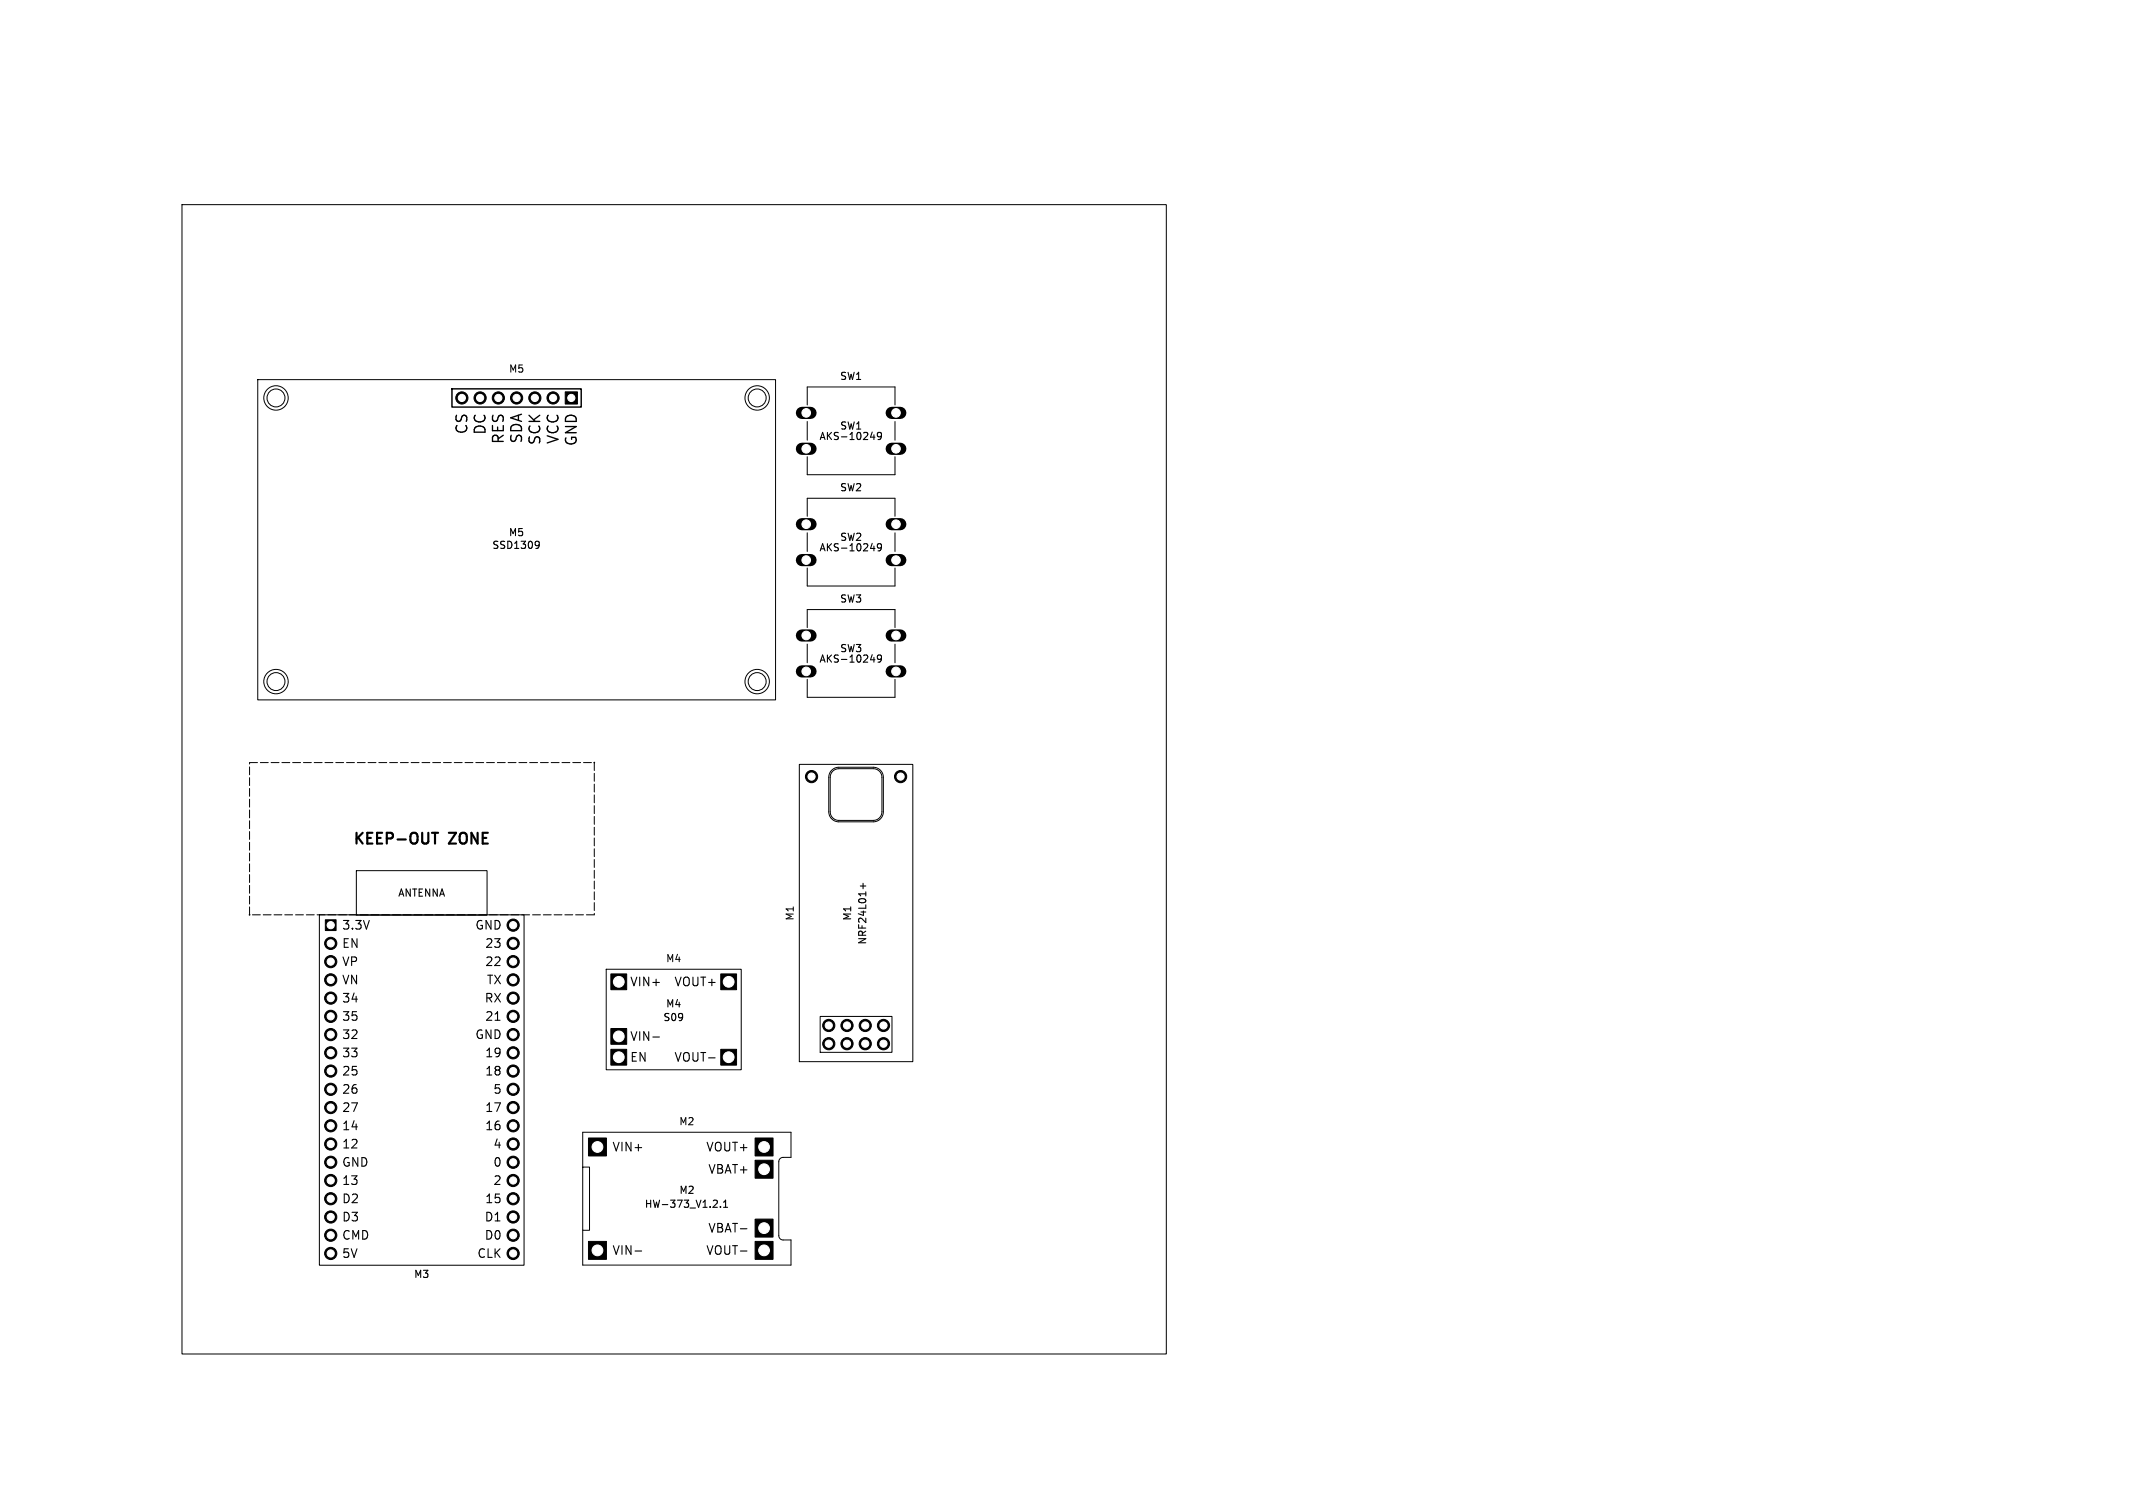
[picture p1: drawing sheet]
<svg xmlns="http://www.w3.org/2000/svg" width="297mm" height="210mm" viewBox="0 0 297 210" stroke-linecap="round" stroke-linejoin="round" font-family="sans-serif">
<defs><g id="words">
<g font-size="2.1">
<text x="65.3" y="60.6" transform="rotate(-90 65.3 60.6)">CS</text>
<text x="67.9" y="60.7" transform="rotate(-90 67.9 60.7)">DC</text>
<text x="70.4" y="62" transform="rotate(-90 70.4 62)">RES</text>
<text x="73" y="61.9" transform="rotate(-90 73 61.9)">SDA</text>
<text x="75.5" y="62.1" transform="rotate(-90 75.5 62.1)">SCK</text>
<text x="78" y="62" transform="rotate(-90 78 62)">VCC</text>
<text x="80.6" y="62.3" transform="rotate(-90 80.6 62.3)">GND</text>
<text x="49" y="118">KEEP-OUT</text>
<text x="62.6" y="118">ZONE</text>
</g>
<g font-size="1.7">
<text x="47.5" y="129.7">3.3V</text>
<text x="66.1" y="129.7">GND</text>
<text x="47.5" y="137.3">VN</text>
<text x="47.5" y="132.2">EN</text>
<text x="47.5" y="134.7">VP</text>
<text x="67.5" y="132.2">23</text>
<text x="67.5" y="134.7">22</text>
<text x="67.7" y="137.3">TX</text>
<text x="87.7" y="137.6">VIN+</text>
<text x="93.8" y="137.6">VOUT+</text>
<text x="47.5" y="142.4">35</text>
<text x="47.5" y="139.8">34</text>
<text x="67.4" y="139.8">RX</text>
<text x="67.5" y="142.4">21</text>
<text x="47.5" y="150">25</text>
<text x="47.5" y="147.4">33</text>
<text x="47.5" y="144.9">32</text>
<text x="66.1" y="144.9">GND</text>
<text x="67.5" y="150">18</text>
<text x="67.5" y="147.4">19</text>
<text x="87.7" y="148.1">EN</text>
<text x="87.7" y="145.2">VIN-</text>
<text x="93.8" y="148.1">VOUT-</text>
<text x="47.5" y="152.5">26</text>
<text x="47.5" y="155.1">27</text>
<text x="67.5" y="155.1">17</text>
<text x="68.6" y="152.5">5</text>
<text x="47.5" y="157.6">14</text>
<text x="47.5" y="160.1">12</text>
<text x="67.5" y="157.6">16</text>
<text x="68.6" y="160.1">4</text>
<text x="85.2" y="160.6">VIN+</text>
<text x="98.2" y="160.6">VOUT+</text>
<text x="47.5" y="162.7">GND</text>
<text x="47.5" y="167.8">D2</text>
<text x="47.5" y="165.2">13</text>
<text x="67.5" y="167.8">15</text>
<text x="68.6" y="165.2">2</text>
<text x="68.6" y="162.7">0</text>
<text x="98.5" y="163.7">VBAT+</text>
<text x="47.5" y="172.8">CMD</text>
<text x="47.5" y="170.3">D3</text>
<text x="67.4" y="170.3">D1</text>
<text x="67.4" y="172.8">D0</text>
<text x="98.5" y="171.9">VBAT-</text>
<text x="47.5" y="175.4">5V</text>
<text x="66.4" y="175.4">CLK</text>
<text x="85.2" y="175">VIN-</text>
<text x="98.2" y="175">VOUT-</text>
</g>
<g font-size="1.4">
<text x="70.8" y="52">M5</text>
<text x="116.9" y="53.1">SW1</text>
<text x="114" y="61.5">AKS-10249</text>
<text x="116.9" y="60">SW1</text>
<text x="116.9" y="68.6">SW2</text>
<text x="68.4" y="76.6">SSD1309</text>
<text x="70.7" y="74.9">M5</text>
<text x="114" y="77">AKS-10249</text>
<text x="116.9" y="75.5">SW2</text>
<text x="116.9" y="84.1">SW3</text>
<text x="114" y="92.5">AKS-10249</text>
<text x="116.9" y="91">SW3</text>
<text x="55.3" y="125.1">ANTENNA</text>
<text x="110.6" y="128.2" transform="rotate(-90 110.6 128.2)">M1</text>
<text x="118.7" y="128.3" transform="rotate(-90 118.7 128.3)">M1</text>
<text x="120.8" y="131.7" transform="rotate(-90 120.8 131.7)">NRF24L01+</text>
<text x="92.7" y="134.1">M4</text>
<text x="92.3" y="142.4">S09</text>
<text x="92.6" y="140.5">M4</text>
<text x="94.5" y="156.8">M2</text>
<text x="94.5" y="166.5">M2</text>
<text x="89.7" y="168.4">HW-373_V1.2.1</text>
<text x="57.5" y="178.2">M3</text>
</g>
</g></defs>
<path d="M111.7 57.5h1.2M124.2 57.5h1.2M111.7 73h1.2M111.7 78h1.2M111.7 62.5h1.2M124.2 73h1.2M124.2 78h1.2M124.2 62.5h1.2M111.7 88.5h1.2M111.7 93.5h1.2M124.2 88.5h1.2M124.2 93.5h1.2" fill="none" stroke="#000" stroke-width="1.7"/>
<g fill="#000" stroke="#000" stroke-width=".14">
<path d="M78.7 54.6h1.7v1.7h-1.7zM45.3 128.1h1.5v1.5h-1.5zM85.1 135.6h2.2v2.2h-2.2zM100.4 135.6h2.2v2.2h-2.2zM85.1 143.2h2.2v2.2h-2.2zM85.1 146.1h2.2v2.2h-2.2zM100.4 146.1h2.2v2.2h-2.2zM105.1 158.5h2.5v2.5h-2.5zM81.9 158.5h2.5v2.5h-2.5zM81.9 172.9h2.5v2.5h-2.5zM105.1 161.6h2.5v2.5h-2.5zM105.1 169.8h2.5v2.5h-2.5z"/>
<path d="M105.1 172.9h2.5v2.5h-2.5z"/>
<circle cx="64.3" cy="55.4" r=".85"/>
<circle cx="66.8" cy="55.4" r=".85"/>
<circle cx="69.4" cy="55.4" r=".85"/>
<circle cx="71.9" cy="55.4" r=".85"/>
<circle cx="74.5" cy="55.4" r=".85"/>
<circle cx="77" cy="55.4" r=".85"/>
<circle cx="82.8" cy="106.2" r=".05"/>
<circle cx="113" cy="108.1" r=".85"/>
<circle cx="125.4" cy="108.1" r=".85"/>
<circle cx="34.7" cy="127.4" r=".05"/>
<circle cx="46.1" cy="131.4" r=".85"/>
<circle cx="46.1" cy="139" r=".85"/>
<circle cx="46.1" cy="133.9" r=".85"/>
<circle cx="46.1" cy="136.5" r=".85"/>
<circle cx="71.5" cy="128.8" r=".85"/>
<circle cx="71.5" cy="131.4" r=".85"/>
<circle cx="71.5" cy="139" r=".85"/>
<circle cx="71.5" cy="133.9" r=".85"/>
<circle cx="71.5" cy="136.5" r=".85"/>
<circle cx="46.1" cy="151.7" r=".85"/>
<circle cx="46.1" cy="159.3" r=".85"/>
<circle cx="46.1" cy="146.6" r=".85"/>
<circle cx="46.1" cy="149.2" r=".85"/>
<circle cx="46.1" cy="144.1" r=".85"/>
<circle cx="46.1" cy="141.5" r=".85"/>
<circle cx="46.1" cy="156.8" r=".85"/>
<circle cx="46.1" cy="154.2" r=".85"/>
<circle cx="71.5" cy="151.7" r=".85"/>
<circle cx="71.5" cy="154.2" r=".85"/>
<circle cx="71.5" cy="149.2" r=".85"/>
<circle cx="71.5" cy="141.5" r=".85"/>
<circle cx="71.5" cy="156.8" r=".85"/>
<circle cx="71.5" cy="159.3" r=".85"/>
<circle cx="71.5" cy="144.1" r=".85"/>
<circle cx="71.5" cy="146.6" r=".85"/>
<circle cx="115.4" cy="142.8" r=".85"/>
<circle cx="115.4" cy="145.3" r=".85"/>
<circle cx="117.9" cy="142.8" r=".85"/>
<circle cx="117.9" cy="145.3" r=".85"/>
<circle cx="120.5" cy="142.8" r=".85"/>
<circle cx="120.5" cy="145.3" r=".85"/>
<circle cx="123" cy="145.3" r=".85"/>
<circle cx="123" cy="142.8" r=".85"/>
<circle cx="46.1" cy="164.4" r=".85"/>
<circle cx="46.1" cy="166.9" r=".85"/>
<circle cx="46.1" cy="161.9" r=".85"/>
<circle cx="46.1" cy="174.6" r=".85"/>
<circle cx="46.1" cy="169.5" r=".85"/>
<circle cx="46.1" cy="172" r=".85"/>
<circle cx="71.5" cy="166.9" r=".85"/>
<circle cx="71.5" cy="161.9" r=".85"/>
<circle cx="71.5" cy="164.4" r=".85"/>
<circle cx="71.5" cy="174.6" r=".85"/>
<circle cx="71.5" cy="169.5" r=".85"/>
<circle cx="71.5" cy="172" r=".85"/>
</g>
<g fill="none" stroke="#000" stroke-width=".15">
<path d="M74.7 75.4l.3 .1a.66 .66 0 0 1-.2 .9M75.1 75.8l-.1 .1-.3 .1M121.2 76.4h.6M121.2 60.9h.6M121.7 60.5v.7M121.7 76v.7M122.7 76.1l-.2 .2h-.2l-.1-.2 .1-.3 .2-.1 .2 .1a.66 .66 0 0 1-.3 .9h-.1M122.7 60.6l-.2 .2h-.2l-.1-.2 .1-.3 .2-.1 .2 .1a.66 .66 0 0 1-.3 .9h-.1M121.2 91.9h.6M121.7 91.5v.7M122.7 91.6l-.2 .2h-.1l-.2-.2 .1-.3 .2-.1 .2 .1a.66 .66 0 0 1-.3 .9h-.1M119.8 123.4h.8"/>
<path d="M120.2 123v.8M68.9 142.1h.7M90.9 144.4h.9M98.7 147.3h.9M88.4 174.2h.9M99.7 167.1l.2 .2-.1 .3-.5 .5h.6M100.3 168v.1M100.7 168.1h.6M100.7 167.4l.3-.3v1M103.1 171.1h.9M103.1 174.2h.9"/>
</g>
<path d="M60.1 116h.9M60.6 116v1.5" fill="none" stroke="#000" stroke-width=".3"/>
<g fill="none" stroke="#000" stroke-width=".14">
<path d="M25.3 28.5h137.1v160.1h-137.1zM35.9 52.9h72.1v44.6h-72.1zM112.4 56.4v-2.5h12.2v2.5M112.4 58.7v2.6M124.6 58.7v2.6M112.4 63.6v2.5h12.2v-2.5M112.4 71.9v-2.5h12.2v2.5M112.4 74.2v2.6M112.4 79.1v2.5h12.2v-2.5M124.6 74.2v2.6M112.4 87.4v-2.5h12.2v2.5M112.4 89.7v2.6"/>
<path d="M112.4 94.6v2.5h12.2v-2.5M124.6 89.7v2.6M34.7 106.8v1.1M34.7 108.3v1.1M34.7 109.8v1.1M34.7 111.3v1.1M34.7 112.8v1.1M34.7 114.3v1.1M34.7 115.8v1.1M34.7 117.3v1.1M34.7 118.8v1.1M35.8 106.2h-1.1v.2"/>
<path d="M36.2 106.2h1.1M37.8 106.2h1M39.2 106.2h1.2M40.7 106.2h1.2M42.2 106.2h1.2M43.8 106.2h1M45.3 106.2h1M46.7 106.2h1.1M48.2 106.2h1.2M49.7 106.2h1.2M51.3 106.2h1M52.7 106.2h1.1"/>
<path d="M54.2 106.2h1.1M55.7 106.2h1.2M57.2 106.2h1.2M58.8 106.2h1M60.2 106.2h1.1M61.7 106.2h1.1M63.2 106.2h1.2M64.8 106.2h1M66.3 106.2h1M67.7 106.2h1.1M69.2 106.2h1.1M70.7 106.2h1.2"/>
<path d="M72.3 106.2h1M73.8 106.2h1M75.2 106.2h1.1M76.7 106.2h1.1M78.2 106.2h1.2M79.8 106.2h1M81.2 106.2h1.1M82.7 106.2v1.1M82.7 107.7v1.1M82.7 109.2v1.1M82.7 110.7v1.1M82.7 112.2v1.1"/>
<path d="M82.7 113.7v1.1M82.7 115.2v1.1M82.7 116.7v1.1M82.7 118.2v1.1M82.7 119.7v1.1M111.3 106.5h15.8v41.4h-15.8zM115.8 107.3l.4-.3 .5-.1 4.9-.1a1.4 1.4 0 0 1 1.4 1.5v4.8a1.4 1.4 0 0 1-1.4 1.4h-4.8a1.4 1.4 0 0 1-1.4-1.4v-5l.1-.4zM116 107.4l.3-.2 .4-.1h4.9a1.2 1.2 0 0 1 1.2 1.2v4.8a1.2 1.2 0 0 1-1.2 1.2l-4.8-.1a1.2 1.2 0 0 1-1.2-1.1v-5l.1-.4zM34.7 120.3v1.1M34.7 121.8v1.1M34.7 123.3v1.1M34.7 124.8v1.1"/>
<path d="M34.7 126.3v1.1M35.2 127.4h1M36.6 127.4h1.2M38.1 127.4h1.1M39.6 127.4h1.1M41.1 127.4h1.1M42.6 127.4h1.2M44.2 127.4h1.1M44.5 127.4h28.5v48.8h-28.5zM45.7 127.4h1M47.1 127.4h1.1M48.6 127.4h1.1"/>
<path d="M49.6 121.3h18.2v6.2h-18.2zM50.1 127.4h1.2M51.7 127.4h1M53.2 127.4h1M54.6 127.4h1.1M56.1 127.4h1.1M57.6 127.4h1.2M59.2 127.4h1M60.6 127.4h1.1M62.1 127.4h1.1M63.6 127.4h1.2M65.1 127.4h1.2"/>
<path d="M66.7 127.4h1M68.1 127.4h1.1M69.6 127.4h1.1M71.1 127.4h1.2M72.6 127.4h1.2M74.2 127.4h1M75.6 127.4h1.1M77.1 127.4h1.1M78.6 127.4h1.2M80.1 127.4h1.1M82.7 121.2v1.1M82.7 122.7v1.1"/>
<path d="M82.7 124.2v1.1M82.7 125.7v1.1M82.7 127.2v.2h-1M84.4 135h18.8v14h-18.8zM114.2 141.6h10v5h-10zM81.1 162.5h1v8.8h-1zM81.1 162.5v-4.8h29v3.5h-1.1a.6 .6 0 0 0-.6 .6v10.3a.6 .6 0 0 0 .6 .6h1.1v3.5h-29v-4.9"/>
<circle cx="38.4" cy="55.4" r="1.7"/>
<circle cx="38.4" cy="55.4" r="1.25"/>
<circle cx="105.4" cy="55.4" r="1.25"/>
<circle cx="105.4" cy="55.4" r="1.7"/>
<circle cx="38.4" cy="94.9" r="1.7"/>
<circle cx="38.4" cy="94.9" r="1.25"/>
<circle cx="105.4" cy="94.9" r="1.25"/>
<circle cx="105.4" cy="94.9" r="1.7"/>
</g>
<path d="M62.9 54.2h18v2.5h-18z" fill="none" stroke="#000" stroke-width=".2"/>
<g fill="#fff" stroke="#fff" stroke-width=".14">
<circle cx="112.3" cy="73" r=".6"/>
<circle cx="124.8" cy="73" r=".6"/>
<circle cx="112.3" cy="78" r=".6"/>
<circle cx="124.8" cy="78" r=".6"/>
<circle cx="112.3" cy="88.5" r=".6"/>
<circle cx="124.8" cy="88.5" r=".6"/>
<circle cx="112.3" cy="93.5" r=".6"/>
<circle cx="124.8" cy="93.5" r=".6"/>
<circle cx="83.2" cy="159.7" r=".75"/>
<circle cx="83.2" cy="174.1" r=".75"/>
<circle cx="106.4" cy="159.7" r=".75"/>
<circle cx="106.4" cy="162.8" r=".75"/>
<circle cx="106.4" cy="171" r=".75"/>
<circle cx="106.4" cy="174.1" r=".75"/>
<circle cx="86.2" cy="136.7" r=".75"/>
<circle cx="86.2" cy="144.3" r=".75"/>
<circle cx="86.2" cy="147.2" r=".75"/>
<circle cx="101.5" cy="136.7" r=".75"/>
<circle cx="101.5" cy="147.2" r=".75"/>
<circle cx="79.5" cy="55.4" r=".5"/>
<circle cx="77" cy="55.4" r=".5"/>
<circle cx="74.5" cy="55.4" r=".5"/>
<circle cx="71.9" cy="55.4" r=".5"/>
<circle cx="69.4" cy="55.4" r=".5"/>
<circle cx="66.8" cy="55.4" r=".5"/>
<circle cx="64.3" cy="55.4" r=".5"/>
<circle cx="112.3" cy="57.5" r=".6"/>
<circle cx="124.8" cy="57.5" r=".6"/>
<circle cx="112.3" cy="62.5" r=".6"/>
<circle cx="124.8" cy="62.5" r=".6"/>
<circle cx="115.4" cy="142.8" r=".5"/>
<circle cx="115.4" cy="145.4" r=".5"/>
<circle cx="117.9" cy="142.8" r=".5"/>
<circle cx="117.9" cy="145.4" r=".5"/>
<circle cx="120.5" cy="142.8" r=".5"/>
<circle cx="120.5" cy="145.4" r=".5"/>
<circle cx="123" cy="142.8" r=".5"/>
<circle cx="123" cy="145.4" r=".5"/>
<circle cx="113" cy="108.2" r=".5"/>
<circle cx="125.4" cy="108.2" r=".5"/>
<circle cx="46.1" cy="128.8" r=".5"/>
<circle cx="46.1" cy="131.4" r=".5"/>
<circle cx="46.1" cy="133.9" r=".5"/>
<circle cx="46.1" cy="136.5" r=".5"/>
<circle cx="46.1" cy="139" r=".5"/>
<circle cx="46.1" cy="141.5" r=".5"/>
<circle cx="46.1" cy="144.1" r=".5"/>
<circle cx="46.1" cy="146.6" r=".5"/>
<circle cx="46.1" cy="149.2" r=".5"/>
<circle cx="46.1" cy="151.7" r=".5"/>
<circle cx="46.1" cy="154.2" r=".5"/>
<circle cx="46.1" cy="156.8" r=".5"/>
<circle cx="46.1" cy="159.3" r=".5"/>
<circle cx="46.1" cy="161.9" r=".5"/>
<circle cx="46.1" cy="164.4" r=".5"/>
<circle cx="46.1" cy="166.9" r=".5"/>
<circle cx="46.1" cy="169.5" r=".5"/>
<circle cx="46.1" cy="172" r=".5"/>
<circle cx="46.1" cy="174.6" r=".5"/>
<circle cx="71.5" cy="128.8" r=".5"/>
<circle cx="71.5" cy="131.4" r=".5"/>
<circle cx="71.5" cy="133.9" r=".5"/>
<circle cx="71.5" cy="136.5" r=".5"/>
<circle cx="71.5" cy="139" r=".5"/>
<circle cx="71.5" cy="141.5" r=".5"/>
<circle cx="71.5" cy="144.1" r=".5"/>
<circle cx="71.5" cy="146.6" r=".5"/>
<circle cx="71.5" cy="149.2" r=".5"/>
<circle cx="71.5" cy="151.7" r=".5"/>
<circle cx="71.5" cy="154.2" r=".5"/>
<circle cx="71.5" cy="156.8" r=".5"/>
<circle cx="71.5" cy="159.3" r=".5"/>
<circle cx="71.5" cy="161.9" r=".5"/>
<circle cx="71.5" cy="164.4" r=".5"/>
<circle cx="71.5" cy="166.9" r=".5"/>
<circle cx="71.5" cy="169.5" r=".5"/>
<circle cx="71.5" cy="172" r=".5"/>
<circle cx="71.5" cy="174.6" r=".5"/>
</g>
<use href="#words"/>
</svg>
